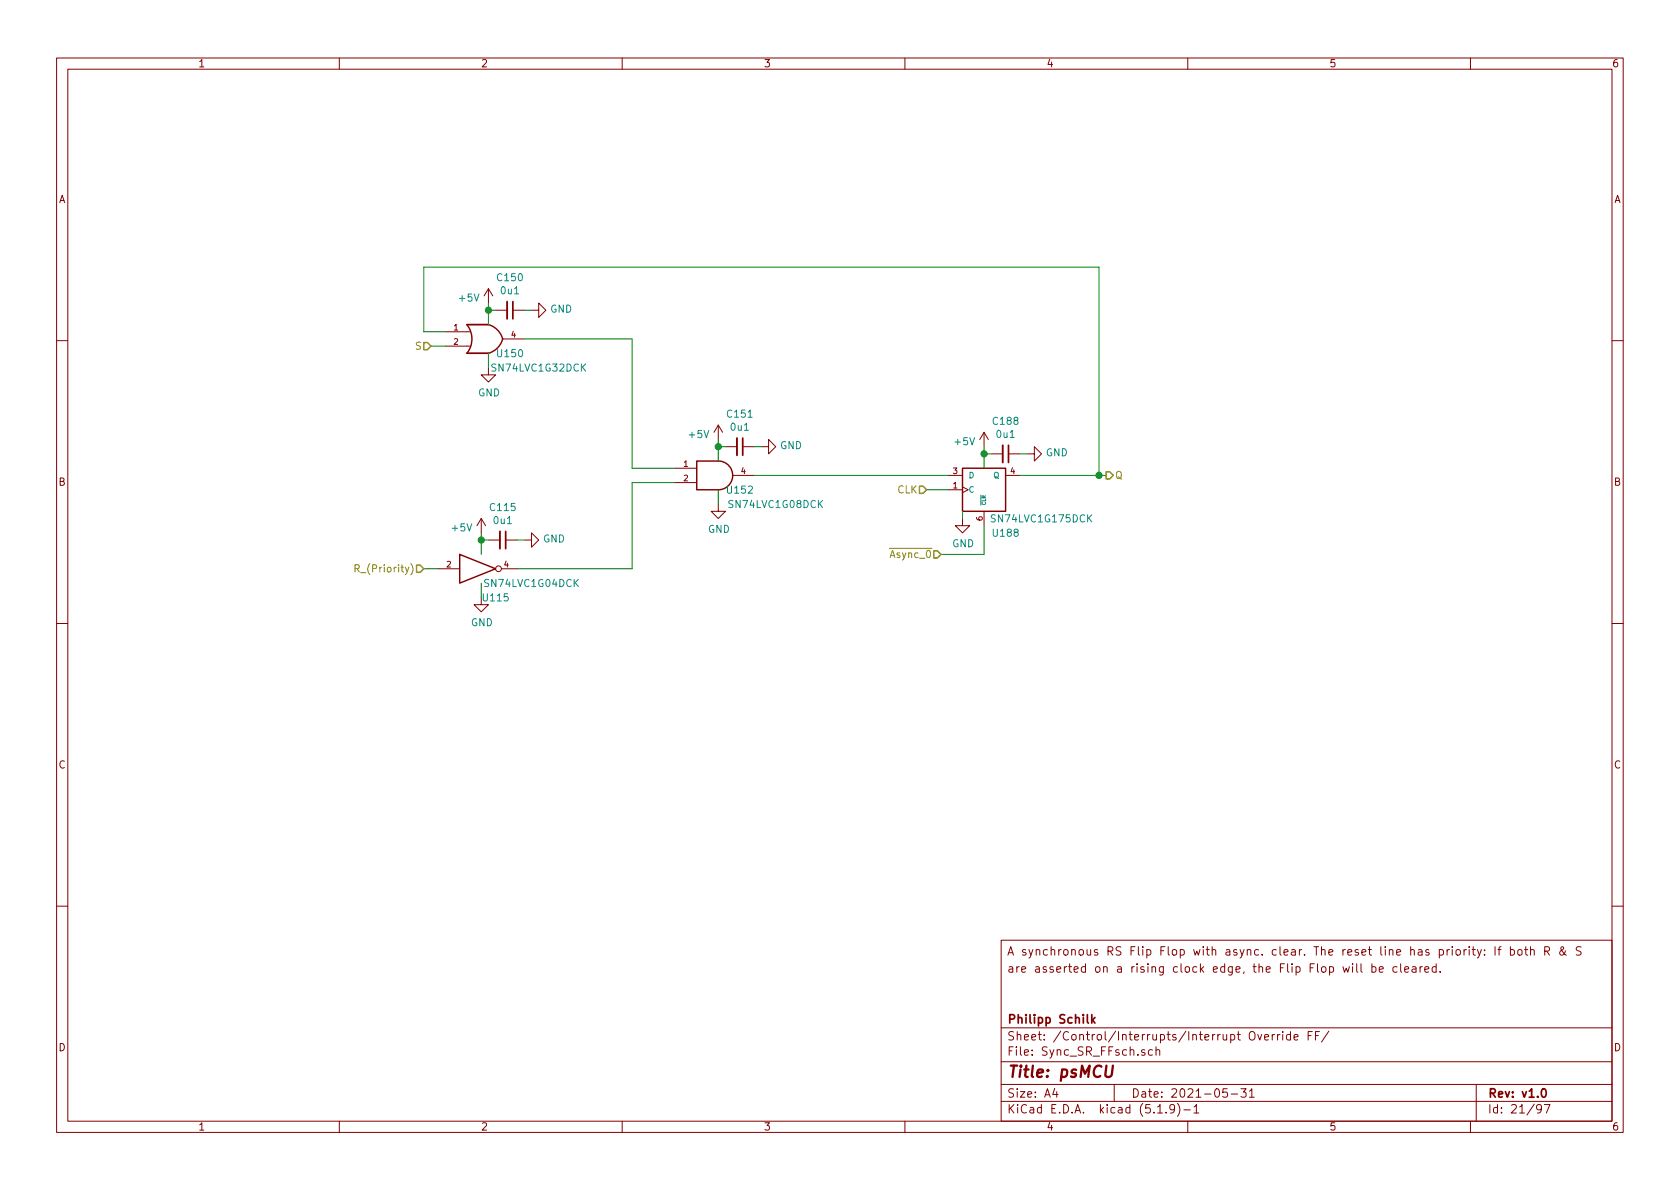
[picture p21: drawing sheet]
<svg xmlns="http://www.w3.org/2000/svg" width="297mm" height="210mm" viewBox="0 0 297 210" stroke-linecap="round" stroke-linejoin="round" font-family="sans-serif">
<defs><g id="words">
<text font-size="2.8" fill="#840000" x="178" y="190.5">Title: psMCU</text>
<g font-size="2.1" fill="#840000">
<text x="178" y="172">are asserted on a rising clock edge, the Flip Flop will be cleared.</text>
<text x="178" y="169">A synchronous RS Flip Flop with async. clear. The reset line has priority: If both R &amp; S</text>
<text x="178" y="184">Sheet: /Control/Interrupts/Interrupt Override FF/</text>
<text x="178" y="181">Philipp Schilk</text>
<text x="178" y="186.7">File: Sync_SR_FFsch.sch</text>
<text x="178" y="196.9">KiCad E.D.A. kicad (5.1.9)-1</text>
<text x="178" y="194.1">Size: A4</text>
<text x="200" y="194.1">Date: 2021-05-31</text>
<text x="263" y="194.1">Rev: v1.0</text>
<text x="263" y="196.9">Id: 21/97</text>
</g>
<g font-size="1.8" fill="#840000">
<text x="35" y="11.9">1</text>
<text x="85" y="11.9">2</text>
<text x="135" y="11.9">3</text>
<text x="185" y="11.9">4</text>
<text x="235" y="11.9">5</text>
<text x="285" y="11.9">6</text>
<text x="10.4" y="35.9">A</text>
<text x="285.4" y="35.9">A</text>
<text x="10.4" y="85.9">B</text>
<text x="285.4" y="85.9">B</text>
<text x="10.4" y="135.9">C</text>
<text x="285.4" y="135.9">C</text>
<text x="10.4" y="185.9">D</text>
<text x="285.4" y="185.9">D</text>
<text x="35" y="199.9">1</text>
<text x="85" y="199.9">2</text>
<text x="135" y="199.9">3</text>
<text x="185" y="199.9">4</text>
<text x="235" y="199.9">5</text>
<text x="285" y="199.9">6</text>
</g>
<g font-size="1.8" fill="#008484">
<text x="81.3" y="53.3">+5V</text>
<text x="88.1" y="49.7">C150</text>
<text x="88.6" y="52">0u1</text>
<text x="97.3" y="55.3">GND</text>
<text x="87.2" y="65.7">SN74LVC1G32DCK</text>
<text x="88.1" y="63.2">U150</text>
<text x="84.5" y="70.1">GND</text>
<text x="121.9" y="77.5">+5V</text>
<text x="128.7" y="73.9">C151</text>
<text x="129.3" y="76.2">0u1</text>
<text x="175.7" y="75.1">C188</text>
<text x="176.3" y="77.4">0u1</text>
<text x="137.9" y="79.4">GND</text>
<text x="168.9" y="78.7">+5V</text>
<text x="184.9" y="80.7">GND</text>
<text x="128.7" y="87.3">U152</text>
<text x="129.1" y="89.8">SN74LVC1G08DCK</text>
<text x="80" y="94">+5V</text>
<text x="86.8" y="90.4">C115</text>
<text x="87.4" y="92.7">0u1</text>
<text x="96" y="95.9">GND</text>
<text x="125.2" y="94.2">GND</text>
<text x="175.6" y="92.4">SN74LVC1G175DCK</text>
<text x="175.7" y="94.9">U188</text>
<text x="168.4" y="96.8">GND</text>
<text x="85.5" y="106.3">U115</text>
<text x="85.9" y="103.8">SN74LVC1G04DCK</text>
<text x="83.3" y="110.7">GND</text>
</g>
<g font-size="1.8" fill="#848400">
<text x="73.5" y="61.8">S</text>
<text x="158.7" y="87.2">CLK</text>
<text x="197.1" y="84.7">Q</text>
<text x="63.8" y="101.2">R_(Priority)</text>
<text x="157.6" y="98.7">Async_0</text>
</g>
<g font-size="1.4" fill="#840000">
<text x="80.3" y="58.4">1</text>
<text x="90.4" y="59.7">4</text>
<text x="80.3" y="61">2</text>
<text x="120.9" y="82.5">1</text>
<text x="131.1" y="83.8">4</text>
<text x="168.5" y="83.8">3</text>
<text x="178.7" y="83.8">4</text>
<text x="120.9" y="85.1">2</text>
<text x="168.5" y="86.4">1</text>
<text x="173.7" y="92.1" transform="rotate(-90 173.7 92.1)">6</text>
<text x="79" y="100.3">2</text>
<text x="89.2" y="100.3">4</text>
</g>
<g font-size="1.4" fill="#008484">
<text x="171.2" y="87.1">C</text>
<text x="171.2" y="84.6">D</text>
<text x="175.7" y="84.6">Q</text>
</g>
<text font-size=".9" fill="#008484" x="174.3" y="89.4" transform="rotate(-90 174.3 89.4)">CLR</text>
</g></defs>
<g fill="none" stroke="#840000" stroke-width=".18">
<path d="M10 10.3h277v189.9h-277zM12 12.2h273v186.1h-273zM60 10.3v1.9M110 10.3v1.9M160 10.3v1.9M210 10.3v1.9M260 10.3v1.9M78.7 58.7h4.5M86.4 51l-.8 1.3M86.4 51v2.6M86.4 51l.7 1.3M87.6 54.9h2.1"/>
<path d="M88.9 59.9h3.8M90.7 54.9h2M94 54.9h1.2v-1.3l1.3 1.3-1.3 1.2v-1.2M10 60.2h2M78.7 61.2h4.5M86.4 65v1.3h1.2l-1.2 1.3-1.3-1.3h1.3M127 75.2l-.8 1.2M127 75.2v2.5M127 75.2l.8 1.2M128.3 79h2M131.3 79h2M134.6 79h1.3v-1.3l1.3 1.3-1.3 1.3v-1.3"/>
<path d="M174 76.4v2.6M174 76.4l-.8 1.3M174 76.4l.8 1.3M285 60.2h2M85.1 91.7l-.8 1.3M85.1 91.7v2.5M85.1 91.7l.8 1.3M86.4 95.5h2M89.4 95.5h2M92.7 95.5h1.3v-1.3l1.2 1.3-1.2 1.3v-1.3M119.4 82.8h3.8M119.4 85.3h3.8"/>
<path d="M127 89.1v1.3h1.3l-1.3 1.3-1.3-1.3h1.3M129.5 84.1h3.8M167.6 84.1h2.6M167.6 86.6h2.6M170.2 86.1l1 .5-1 .5M170.2 91.7v1.3h1.2l-1.2 1.2-1.3-1.2h1.3M174 90.4v2.6M175.3 80.3h2M177.8 84.1h2.5M178.3 80.3h2M181.6 80.3h1.3v-1.3l1.2 1.3-1.2 1.2v-1.2M10 110.3h2"/>
<path d="M77.5 100.6h3.8M85.1 105.7v1.2h1.3l-1.3 1.3-1.3-1.3h1.3M88.6 100.6h2.8M285 110.3h2M10 160.2h2M177 166.3h108v32h-108zM237.4 170.9l.3 1 .3-.7 .3 .7 .3-1M239.1 170.4v.2M239.1 170.9v1M239.9 170.4v1.3l.2 .2M240.6 170.4v1.3l.3 .2M242.6 171l.4-.1 .3 .3-.1 .6-.2 .1h-.4"/>
<path d="M242.6 170.4v1.5M243.9 171.4l.7-.1-.1-.3-.4-.1-.2 .2v.8h.6M247 171l-.4-.1-.3 .3 .1 .6 .2 .1h.4M247.6 170.4v1.3l.3 .2M248.4 171.4l.7-.1-.1-.3-.4-.1-.2 .2v.8h.6M249.7 171h.6l.1 .9M250.4 171.3l-.5 .1-.3 .2 .3 .3h.5M251.1 170.9v1M251.5 170.9l-.4 .2v.1M251.9 171.4l.7-.1v-.3l-.5-.1-.2 .2 .1 .8h.6M253.9 171l-.4-.1-.3 .3 .1 .6 .2 .1h.4M253.9 170.4v1.5"/>
<path d="M254.6 171.8v.1M257.5 168l.2-.1 .4 .1v.8l-.2 .1-.4-.1zM258.9 167.9v1M259.3 167.9l-.3 .1-.1 .2M259.8 167.4v.2M259.8 167.9v1M260.3 167.9h.6M260.5 167.4v1.3l.4 .2M261.2 167.9l.4 1M261.9 167.9l-.5 1.4-.2 .1M262.5 168.8v.1M262.5 168v.1"/>
<path d="M264.3 167.4v1.5M264.8 167.9h.6M265.4 167.4l-.4 .2v1.3M267.1 168l.4-.1 .3 .3-.1 .6-.2 .1-.4-.1M267.1 167.4v1.5M268.4 168l.2-.1 .5 .1v.8l-.3 .1-.4-.1zM269.5 167.9h.6M269.8 167.4v1.3l.3 .2M270.6 168h.1a.37 .37 0 0 1 .6 .1v.8M270.6 167.4v1.5M273.1 168.2l.7-.1 .2-.2-.1-.3-.2-.2h-.6v1.5M273.5 168.2l.5 .7"/>
<path d="M276.8 168.1l-.3 .7a.41 .41 0 0 1-.6 0 .41 .41 0 0 1 0-.6l.6-.5-.2-.3-.3 .1a1.18 1.18 0 0 0 .8 1.3l.2 .1M279.6 167.5l-.6-.1-.3 .3 .1 .3 .7 .3v.5l-.3 .1-.5-.1M285 160.2h2M60 198.3v1.9M110 198.3v1.9M160 198.3v1.9M177 194.8h108M177 191.8h108M177 187.8h108M177 181.8h108M186.5 192.5l-.4 1h1M186.8 193v1"/>
<path d="M197 191.8v3M203.8 185.7l-.5-.1-.3 .3 .2 .6h.6M204.4 185.7h.1a.37 .37 0 0 1 .6 .1v.8M204.4 185.1v1.5M204.7 196.8h.8M206.2 196.7v.1M207.7 196l-.1 .1a.48 .48 0 0 1-.6 .1l-.2-.2 .2-.6a.48 .48 0 0 1 .6 .1 1.27 1.27 0 0 1-.2 1.2l-.4 .1M208.2 195.1a1.71 1.71 0 0 1 0 2.3M209.3 196.3h1.2M210 198.3v1.9M211.1 195.8l.4-.5v1.5M211.1 196.8h.9"/>
<path d="M217 192.5h-.7l-.1 .7 .2-.1 .5 .1 .1 .2v.5l-.2 .1-.6-.1M217.7 193.5h1.1M219.4 192.5h.9l-.5 .6 .5 .1v.7l-.3 .1-.6-.1M220.9 193l.4-.5v1.5M220.9 194h.9M222.4 182.9l.3 1 .4-1M223.6 183.4l.7-.1-.1-.3-.4-.1-.2 .2 .1 .7h.5M224.9 182.9v1M225.4 182.9l-.5 .3M225.9 182.9v1M226.3 182.9l-.4 .3M226.8 182.4v.2"/>
<path d="M226.8 182.9v1M228.2 183l-.5-.1-.2 .3 .1 .6h.6M228.2 182.4v1.5M228.8 183.4l.7-.1-.1-.3-.4-.1-.2 .2 .1 .7h.5M231.3 183.1h.5M232 182.4h-.7v1.5M232.6 183.1h.5M233.3 182.4h-.7v1.5M234.9 182.3l-1.2 2M260 198.3v1.9M261 191.8v6.5M272.5 196l-.1 .2a.48 .48 0 0 1-.6-.1v-.6a.48 .48 0 0 1 .6-.1l.1 .1a1.19 1.19 0 0 1-.2 1.2l-.5 .1"/>
<path d="M273 195.3h1l-.6 1.5"/>
<circle cx="88.1" cy="100.6" r=".51"/>
</g>
<path d="M90.7 53.3v3.1M131.3 77.5v3M178.3 78.7v3.1M89.4 94v3M192.3 179.4v1.3l.2 .2M193 179.4v1.5M193.6 179.9l-.6 .6M193.2 180.4l.4 .5M272.7 192.7l.2-.2a.81 .81 0 0 1 .6 .6 .81 .81 0 0 1-.3 .8l-.2 .1a.79 .79 0 0 1-.3-1.3z" fill="none" stroke="#840000" stroke-width=".3"/>
<path d="M195.6 188.4l-.2 1.7 .2 .2a.66 .66 0 0 0 1-.2l.2-1.7" fill="none" stroke="#840000" stroke-width=".41"/>
<path d="M89.7 53.3v3.1M130.3 77.5v3M177.3 78.7v3.1M88.4 94v3" fill="none" stroke="#840000" stroke-width=".33"/>
<g fill="#ffffc2" stroke="#ffffc2" stroke-width=".18">
<path d="M82.5 62.5h3.9z"/>
<path d="M82.5 57.4h3.9z"/>
</g>
<path d="M82.5 57.4h3.9a3.7 3.7 0 0 1 2.5 2.5 3.7 3.7 0 0 1-2.5 2.6h-3.9a4 4 0 0 0 0-5.1zM81.3 98l6.3 2.6-6.3 2.5zM123.2 81.5h3.8a2.54 2.54 0 0 1 2.5 2.6 2.54 2.54 0 0 1-2.5 2.5h-3.8zM170.2 82.8h7.6v7.6h-7.6z" fill="none" stroke="#840000" stroke-width=".25"/>
<g fill="none" stroke="#008400" stroke-width=".18">
<path d="M78.7 58.7h-3.8v-11.5h119.4v36.9M86.4 54.9h1.2M86.4 53.6v3.8M92.7 59.9h19.1v22.9h7.6M92.7 54.9h1.3M76.2 61.2h2.5M86.4 62.5v2.5M127 77.7v3.8M127 79h1.3M133.3 79h1.3M174 79v3.8M85.1 94.2v3.8"/>
<path d="M85.1 95.5h1.3M91.4 95.5h1.3M119.4 85.3h-7.6v15.3h-20.4M127 86.6v2.5M133.3 84.1h34.3M163.8 86.6h3.8M170.2 90.4v1.3M174 93v5h-7.6M174 80.3h1.3M180.3 84.1h15.3M180.3 80.3h1.3M74.9 100.6h2.6"/>
<path d="M85.1 103.1v2.6"/>
</g>
<path d="M62.8 100.5h.6l.1-.2-.1-.3-.1-.1h-.5v1.2M63.1 100.5l.4 .6" fill="none" stroke="#848400" stroke-width=".18"/>
<path d="M74.9 60.6h.7l.6 .6-.6 .6h-.7zM73.7 99.9h.6l.6 .7-.6 .6h-.6zM162.6 86h.6l.6 .6-.6 .6h-.6zM165.1 97.4h.6l.7 .6-.7 .7h-.6zM195.6 83.4h.6l.6 .7-.6 .6h-.6z" fill="none" stroke="#848400" stroke-width=".25"/>
<g fill="#008400" stroke="#008400" stroke-width=".25">
<circle cx="85.1" cy="95.5" r=".51"/>
<circle cx="86.4" cy="54.9" r=".51"/>
<circle cx="127" cy="79" r=".51"/>
<circle cx="174" cy="80.3" r=".51"/>
<circle cx="194.3" cy="84.1" r=".51"/>
</g>
<use href="#words"/>
</svg>
